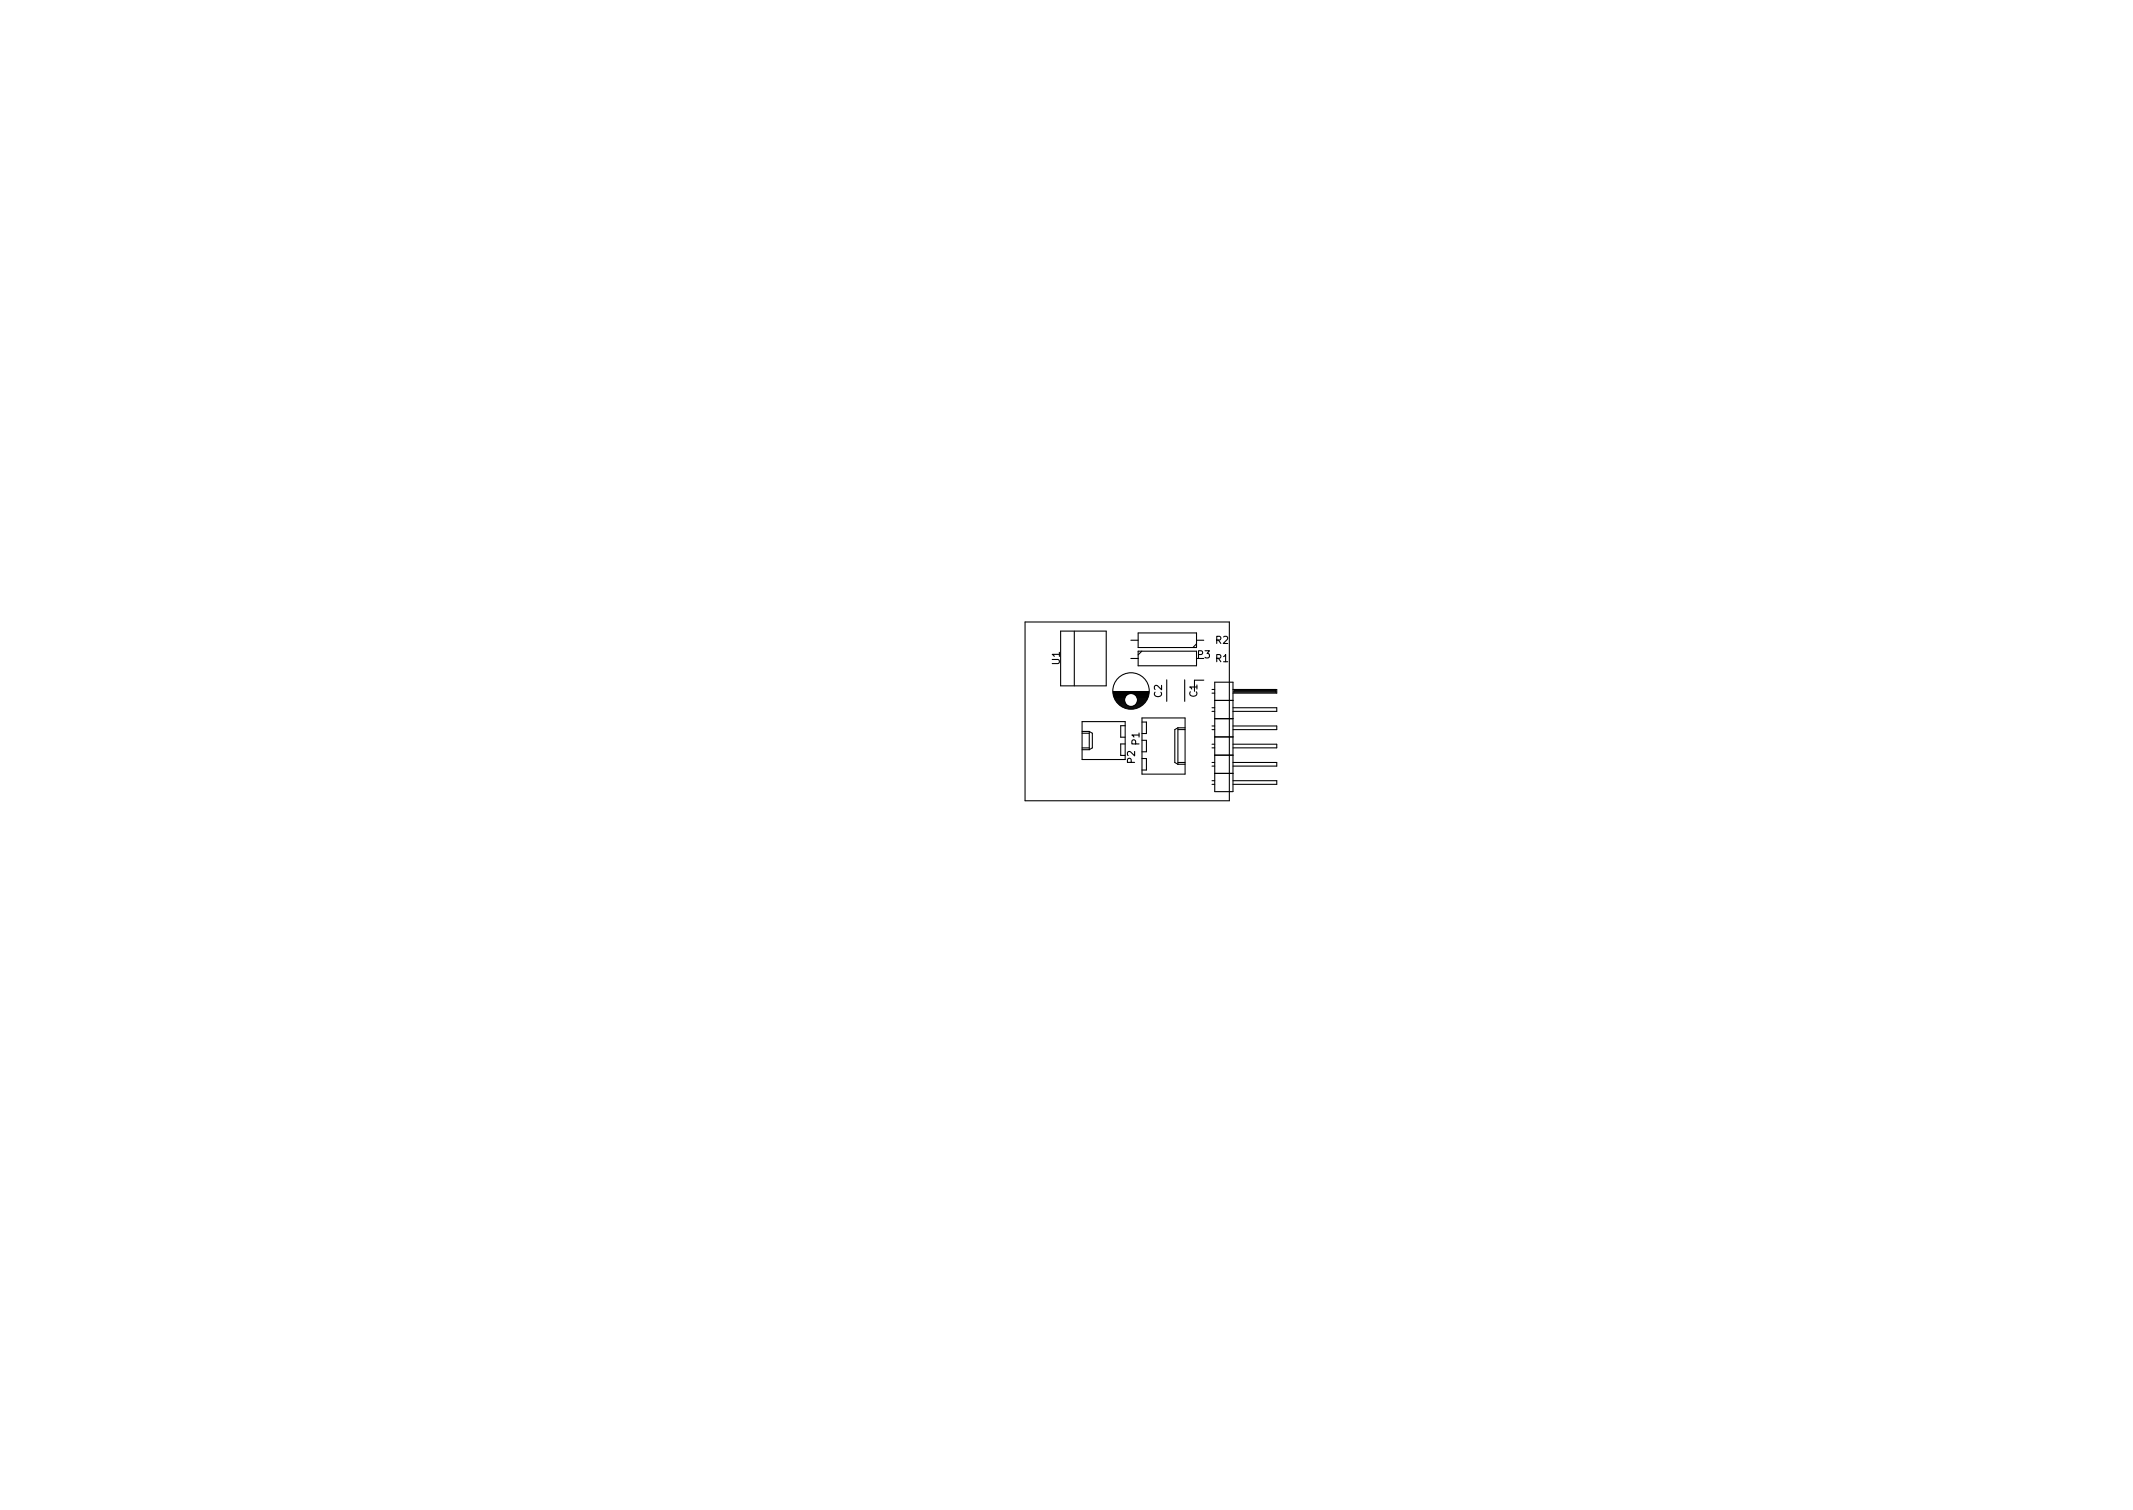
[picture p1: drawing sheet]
<svg xmlns="http://www.w3.org/2000/svg" width="297mm" height="210mm" viewBox="0 0 297 210" stroke-linecap="round" stroke-linejoin="round" font-family="sans-serif">
<defs><g id="words">
<g font-size="1.4">
<text x="169.3" y="89.6">R2</text>
<text x="147.6" y="92.5" transform="rotate(-90 147.6 92.5)">U1</text>
<text x="166.8" y="91.7">P3</text>
<text x="169.3" y="92.2">R1</text>
<text x="161.8" y="97.1" transform="rotate(-90 161.8 97.1)">C2</text>
<text x="166.7" y="97" transform="rotate(-90 166.7 97)">C1</text>
<text x="158.1" y="106.3" transform="rotate(-90 158.1 106.3)">P2</text>
<text x="158.7" y="103.7" transform="rotate(-90 158.7 103.7)">P1</text>
</g>
</g></defs>
<g fill="none" stroke="#000" stroke-width=".15">
<path d="M142.7 86.6h28.5v24.9h-28.5zM147.7 87.9h6.4v7.6h-6.4zM149.6 87.9v7.6M155 96.3h5M155 96.4h5M155 96.6h2.4M155.1 96.7h1.9M155.1 96.8h1.7M155.1 97h1.6M155.2 97.1h1.5M155.2 97.3h1.4M155.3 97.4h1.3"/>
<path d="M155.4 97.5h1.2M155.5 97.7h1.1M155.6 97.8h1.1M155.7 98h1.1M155.9 98.1h1M156.1 98.2h1M156.3 98.4h2.4M156.6 98.5h1.8M157 98.7h1M157.5 91.7h1M157.5 89.1h1M157.6 96.6h2.4"/>
<path d="M157.9 98.2h1.1M158 96.7h2M158.1 98.1h1M158.2 96.8h1.7M158.3 98h1M158.3 97h1.6M158.3 97.8h1.1M158.3 97.1h1.5M158.4 97.7h1.1M158.4 97.3h1.4M158.4 97.5h1.2M158.4 97.4h1.3"/>
<path d="M158.5 88.1h8.1v2.1h-8.1zM158.5 90.7h8.1v2h-8.1zM159 90.7l-.5 .5M159 100h6v7.8h-6zM162.5 94.7v3M165 94.7v3M166.6 89.1h1M166.6 89.7l-.5 .5M167.6 94.7h-1.3v1.6M168.8 96h.4M168.8 96.5h.4M168.8 98.5h.4"/>
<path d="M168.8 99.1h.4M169.2 95h2.5v15.2h-2.5zM169.2 97.5h2.5M171.7 96h6.1v.5h-6.1M171.7 98.5h6.1v.6h-6.1M171.8 96.1h5.9v.3h-5.9v-.1h5.9M150.7 100.5h6v5.3h-6zM150.7 101.8h1M150.7 104.4h1M150.7 102.1h1M150.7 104.1h1M151.7 101.8v2.6"/>
<path d="M151.7 101.8l.4 .3v2l-.4 .3M156.7 101h-.6v1.6h.6M156.7 103.6h-.6v1.6h.6M159 105.6h.7v1.6h-.7M159 100.5h.7v1.6h-.7M159 103.1h.7v1.6h-.7M164 106.4h1M164 101.3v5.1M164 101.3h1M164 101.3l-.4 .3v4.6l.4 .2M164 106.2h1M164 101.6h1"/>
<path d="M168.8 104.1h.4M168.8 101.6h.4M168.8 101.1h.4M168.8 109.2h.4M168.8 108.7h.4M168.8 106.7h.4M168.8 106.2h.4M168.8 103.6h.4M169.2 100.1h2.5M169.2 105.2h2.5M169.2 107.7h2.5M169.2 102.6h2.5"/>
<path d="M171.7 103.6h6.1v.5h-6.1M171.7 101.1h6.1v.5h-6.1M171.7 108.7h6.1v.5h-6.1M171.7 106.2h6.1v.5h-6.1"/>
<circle cx="157.5" cy="96.2" r="2.54"/>
<circle cx="157.5" cy="97.5" r=".9"/>
</g>
<use href="#words"/>
</svg>
